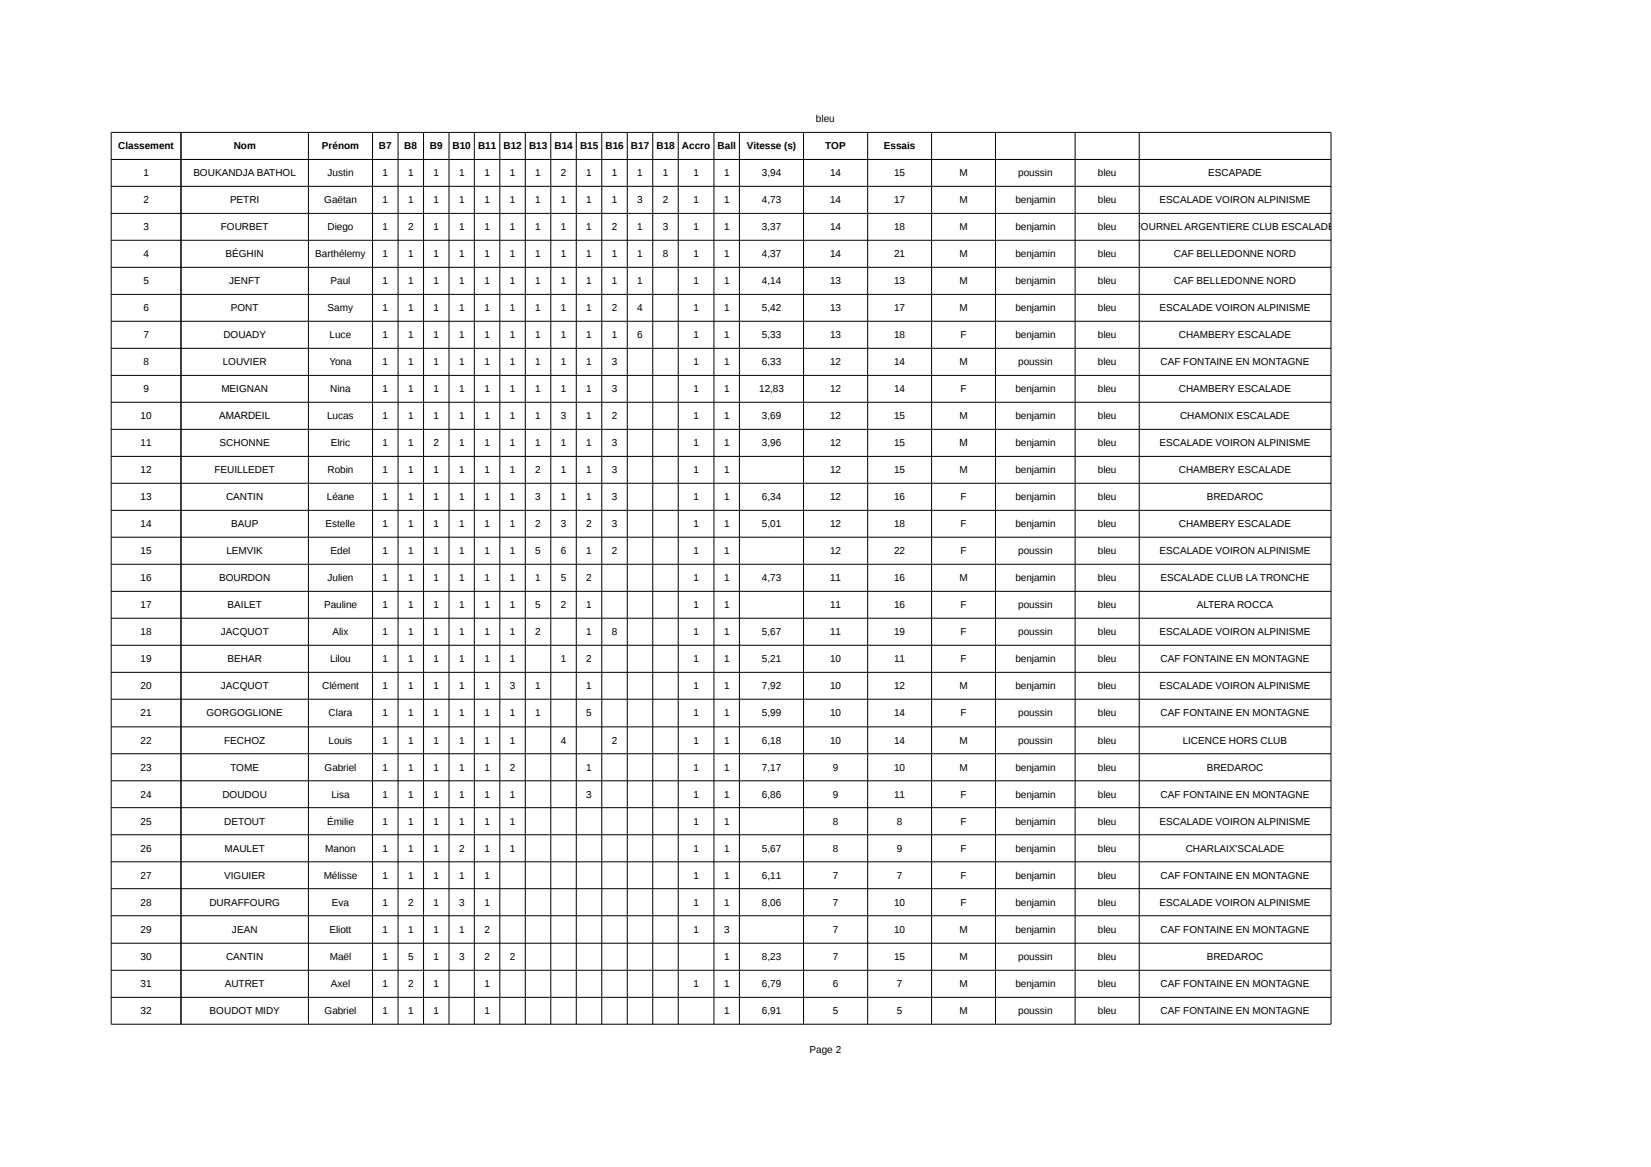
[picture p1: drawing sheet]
<svg xmlns="http://www.w3.org/2000/svg" width="297mm" height="210mm" viewBox="0 0 297 210" stroke-linecap="round" stroke-linejoin="round" font-family="sans-serif">
<defs><g id="words">
<g font-size="1.8">
<text x="146.8" y="21.9">bleu</text>
<text x="21.3" y="26.9">Classement</text>
<text x="42.1" y="26.9">Nom</text>
<text x="57.9" y="26.9">Prénom</text>
<text x="68.2" y="26.9">B7</text>
<text x="72.7" y="26.9">B8</text>
<text x="77.3" y="26.9">B9</text>
<text x="81.4" y="26.9">B10</text>
<text x="86" y="26.9">B11</text>
<text x="90.6" y="26.9">B12</text>
<text x="95.2" y="26.9">B13</text>
<text x="99.8" y="26.9">B14</text>
<text x="104.4" y="26.9">B15</text>
<text x="108.9" y="26.9">B16</text>
<text x="113.5" y="26.9">B17</text>
<text x="118.1" y="26.9">B18</text>
<text x="122.7" y="26.9">Accro</text>
<text x="129.1" y="26.9">Ball</text>
<text x="134.4" y="26.9">Vitesse (s)</text>
<text x="148.5" y="26.9">TOP</text>
<text x="159" y="26.9">Essais</text>
<text x="25.8" y="31.7">1</text>
<text x="34.8" y="31.7">BOUKANDJA BATHOL</text>
<text x="58.9" y="31.7">Justin</text>
<text x="68.8" y="31.7">1</text>
<text x="73.4" y="31.7">1</text>
<text x="78" y="31.7">1</text>
<text x="82.6" y="31.7">1</text>
<text x="87.2" y="31.7">1</text>
<text x="91.7" y="31.7">1</text>
<text x="96.3" y="31.7">1</text>
<text x="100.9" y="31.7">2</text>
<text x="105.5" y="31.7">1</text>
<text x="110.1" y="31.7">1</text>
<text x="114.7" y="31.7">1</text>
<text x="119.2" y="31.7">1</text>
<text x="124.7" y="31.7">1</text>
<text x="130.3" y="31.7">1</text>
<text x="137.1" y="31.7">3,94</text>
<text x="149.3" y="31.7">14</text>
<text x="160.9" y="31.7">15</text>
<text x="172.6" y="31.7">M</text>
<text x="183.2" y="31.7">poussin</text>
<text x="197.5" y="31.7">bleu</text>
<text x="217.4" y="31.7">ESCAPADE</text>
<text x="25.8" y="36.6">2</text>
<text x="25.8" y="41.5">3</text>
<text x="39.7" y="41.5">FOURBET</text>
<text x="41.4" y="36.6">PETRI</text>
<text x="58.3" y="36.6">Gaëtan</text>
<text x="58.9" y="41.5">Diego</text>
<text x="68.8" y="36.6">1</text>
<text x="68.8" y="41.5">1</text>
<text x="73.4" y="36.6">1</text>
<text x="73.4" y="41.5">2</text>
<text x="78" y="36.6">1</text>
<text x="78" y="41.5">1</text>
<text x="82.6" y="36.6">1</text>
<text x="82.6" y="41.5">1</text>
<text x="87.2" y="36.6">1</text>
<text x="87.2" y="41.5">1</text>
<text x="91.7" y="36.6">1</text>
<text x="91.7" y="41.5">1</text>
<text x="96.3" y="36.6">1</text>
<text x="96.3" y="41.5">1</text>
<text x="100.9" y="36.6">1</text>
<text x="100.9" y="41.5">1</text>
<text x="105.5" y="36.6">1</text>
<text x="105.5" y="41.5">1</text>
<text x="110.1" y="36.6">1</text>
<text x="110.1" y="41.5">2</text>
<text x="114.7" y="36.6">3</text>
<text x="114.7" y="41.5">1</text>
<text x="119.2" y="36.6">2</text>
<text x="119.2" y="41.5">3</text>
<text x="124.7" y="36.6">1</text>
<text x="124.7" y="41.5">1</text>
<text x="130.3" y="36.6">1</text>
<text x="130.3" y="41.5">1</text>
<text x="137.1" y="36.6">4,73</text>
<text x="137.1" y="41.5">3,37</text>
<text x="149.3" y="36.6">14</text>
<text x="149.3" y="41.5">14</text>
<text x="160.9" y="36.6">17</text>
<text x="160.9" y="41.5">18</text>
<text x="172.6" y="36.6">M</text>
<text x="172.6" y="41.5">M</text>
<text x="182.7" y="36.6">benjamin</text>
<text x="182.7" y="41.5">benjamin</text>
<text x="197.5" y="36.6">bleu</text>
<text x="197.5" y="41.5">bleu</text>
<text x="204.2" y="41.5">FOURNEL ARGENTIERE CLUB ESCALADE</text>
<text x="208.6" y="36.6">ESCALADE VOIRON ALPINISME</text>
<text x="25.8" y="46.3">4</text>
<text x="40.6" y="46.3">BÉGHIN</text>
<text x="56.7" y="46.3">Barthélemy</text>
<text x="68.8" y="46.3">1</text>
<text x="73.4" y="46.3">1</text>
<text x="78" y="46.3">1</text>
<text x="82.6" y="46.3">1</text>
<text x="87.2" y="46.3">1</text>
<text x="91.7" y="46.3">1</text>
<text x="96.3" y="46.3">1</text>
<text x="100.9" y="46.3">1</text>
<text x="105.5" y="46.3">1</text>
<text x="110.1" y="46.3">1</text>
<text x="114.7" y="46.3">1</text>
<text x="119.2" y="46.3">8</text>
<text x="124.7" y="46.3">1</text>
<text x="130.3" y="46.3">1</text>
<text x="137.1" y="46.3">4,37</text>
<text x="149.3" y="46.3">14</text>
<text x="160.9" y="46.3">21</text>
<text x="172.6" y="46.3">M</text>
<text x="182.7" y="46.3">benjamin</text>
<text x="197.5" y="46.3">bleu</text>
<text x="211.2" y="46.3">CAF BELLEDONNE NORD</text>
<text x="25.8" y="51.2">5</text>
<text x="41.2" y="51.2">JENFT</text>
<text x="59.5" y="51.2">Paul</text>
<text x="68.8" y="51.2">1</text>
<text x="73.4" y="51.2">1</text>
<text x="78" y="51.2">1</text>
<text x="82.6" y="51.2">1</text>
<text x="87.2" y="51.2">1</text>
<text x="91.7" y="51.2">1</text>
<text x="96.3" y="51.2">1</text>
<text x="100.9" y="51.2">1</text>
<text x="105.5" y="51.2">1</text>
<text x="110.1" y="51.2">1</text>
<text x="114.7" y="51.2">1</text>
<text x="124.7" y="51.2">1</text>
<text x="130.3" y="51.2">1</text>
<text x="137.1" y="51.2">4,14</text>
<text x="149.3" y="51.2">13</text>
<text x="160.9" y="51.2">13</text>
<text x="172.6" y="51.2">M</text>
<text x="182.7" y="51.2">benjamin</text>
<text x="197.5" y="51.2">bleu</text>
<text x="211.2" y="51.2">CAF BELLEDONNE NORD</text>
<text x="25.8" y="56">6</text>
<text x="41.5" y="56">PONT</text>
<text x="58.9" y="56">Samy</text>
<text x="68.8" y="56">1</text>
<text x="73.4" y="56">1</text>
<text x="78" y="56">1</text>
<text x="82.6" y="56">1</text>
<text x="87.2" y="56">1</text>
<text x="91.7" y="56">1</text>
<text x="96.3" y="56">1</text>
<text x="100.9" y="56">1</text>
<text x="105.5" y="56">1</text>
<text x="110.1" y="56">2</text>
<text x="114.7" y="56">4</text>
<text x="124.7" y="56">1</text>
<text x="130.3" y="56">1</text>
<text x="137.1" y="56">5,42</text>
<text x="149.3" y="56">13</text>
<text x="160.9" y="56">17</text>
<text x="172.6" y="56">M</text>
<text x="182.7" y="56">benjamin</text>
<text x="197.5" y="56">bleu</text>
<text x="208.6" y="56">ESCALADE VOIRON ALPINISME</text>
<text x="25.8" y="60.9">7</text>
<text x="25.8" y="65.7">8</text>
<text x="40.1" y="65.7">LOUVIER</text>
<text x="40.2" y="60.9">DOUADY</text>
<text x="59.3" y="65.7">Yona</text>
<text x="59.3" y="60.9">Luce</text>
<text x="68.8" y="60.9">1</text>
<text x="68.8" y="65.7">1</text>
<text x="73.4" y="60.9">1</text>
<text x="73.4" y="65.7">1</text>
<text x="78" y="60.9">1</text>
<text x="78" y="65.7">1</text>
<text x="82.6" y="60.9">1</text>
<text x="82.6" y="65.7">1</text>
<text x="87.2" y="60.9">1</text>
<text x="87.2" y="65.7">1</text>
<text x="91.7" y="60.9">1</text>
<text x="91.7" y="65.7">1</text>
<text x="96.3" y="60.9">1</text>
<text x="96.3" y="65.7">1</text>
<text x="100.9" y="60.9">1</text>
<text x="100.9" y="65.7">1</text>
<text x="105.5" y="60.9">1</text>
<text x="105.5" y="65.7">1</text>
<text x="110.1" y="60.9">1</text>
<text x="110.1" y="65.7">3</text>
<text x="114.7" y="60.9">6</text>
<text x="124.7" y="60.9">1</text>
<text x="124.7" y="65.7">1</text>
<text x="130.3" y="60.9">1</text>
<text x="130.3" y="65.7">1</text>
<text x="137.1" y="60.9">5,33</text>
<text x="137.1" y="65.7">6,33</text>
<text x="149.3" y="60.9">13</text>
<text x="149.3" y="65.7">12</text>
<text x="160.9" y="60.9">18</text>
<text x="160.9" y="65.7">14</text>
<text x="172.6" y="65.7">M</text>
<text x="172.8" y="60.9">F</text>
<text x="182.7" y="60.9">benjamin</text>
<text x="183.2" y="65.7">poussin</text>
<text x="197.5" y="60.9">bleu</text>
<text x="197.5" y="65.7">bleu</text>
<text x="208.8" y="65.7">CAF FONTAINE EN MONTAGNE</text>
<text x="212.1" y="60.9">CHAMBERY ESCALADE</text>
<text x="25.8" y="70.6">9</text>
<text x="39.8" y="70.6">MEIGNAN</text>
<text x="59.4" y="70.6">Nina</text>
<text x="68.8" y="70.6">1</text>
<text x="73.4" y="70.6">1</text>
<text x="78" y="70.6">1</text>
<text x="82.6" y="70.6">1</text>
<text x="87.2" y="70.6">1</text>
<text x="91.7" y="70.6">1</text>
<text x="96.3" y="70.6">1</text>
<text x="100.9" y="70.6">1</text>
<text x="105.5" y="70.6">1</text>
<text x="110.1" y="70.6">3</text>
<text x="124.7" y="70.6">1</text>
<text x="130.3" y="70.6">1</text>
<text x="136.6" y="70.6">12,83</text>
<text x="149.3" y="70.6">12</text>
<text x="160.9" y="70.6">14</text>
<text x="172.8" y="70.6">F</text>
<text x="182.7" y="70.6">benjamin</text>
<text x="197.5" y="70.6">bleu</text>
<text x="212.1" y="70.6">CHAMBERY ESCALADE</text>
<text x="25.3" y="75.4">10</text>
<text x="39.4" y="75.4">AMARDEIL</text>
<text x="58.8" y="75.4">Lucas</text>
<text x="68.8" y="75.4">1</text>
<text x="73.4" y="75.4">1</text>
<text x="78" y="75.4">1</text>
<text x="82.6" y="75.4">1</text>
<text x="87.2" y="75.4">1</text>
<text x="91.7" y="75.4">1</text>
<text x="96.3" y="75.4">1</text>
<text x="100.9" y="75.4">3</text>
<text x="105.5" y="75.4">1</text>
<text x="110.1" y="75.4">2</text>
<text x="124.7" y="75.4">1</text>
<text x="130.3" y="75.4">1</text>
<text x="137.1" y="75.4">3,69</text>
<text x="149.3" y="75.4">12</text>
<text x="160.9" y="75.4">15</text>
<text x="172.6" y="75.4">M</text>
<text x="182.7" y="75.4">benjamin</text>
<text x="197.5" y="75.4">bleu</text>
<text x="212.3" y="75.4">CHAMONIX ESCALADE</text>
<text x="25.3" y="80.3">11</text>
<text x="39.5" y="80.3">SCHONNE</text>
<text x="59.5" y="80.3">Elric</text>
<text x="68.8" y="80.3">1</text>
<text x="73.4" y="80.3">1</text>
<text x="78" y="80.3">2</text>
<text x="82.6" y="80.3">1</text>
<text x="87.2" y="80.3">1</text>
<text x="91.7" y="80.3">1</text>
<text x="96.3" y="80.3">1</text>
<text x="100.9" y="80.3">1</text>
<text x="105.5" y="80.3">1</text>
<text x="110.1" y="80.3">3</text>
<text x="124.7" y="80.3">1</text>
<text x="130.3" y="80.3">1</text>
<text x="137.1" y="80.3">3,96</text>
<text x="149.3" y="80.3">12</text>
<text x="160.9" y="80.3">15</text>
<text x="172.6" y="80.3">M</text>
<text x="182.7" y="80.3">benjamin</text>
<text x="197.5" y="80.3">bleu</text>
<text x="208.6" y="80.3">ESCALADE VOIRON ALPINISME</text>
<text x="25.3" y="85.1">12</text>
<text x="25.3" y="90">13</text>
<text x="38.6" y="85.1">FEUILLEDET</text>
<text x="40.7" y="90">CANTIN</text>
<text x="58.8" y="90">Léane</text>
<text x="58.9" y="85.1">Robin</text>
<text x="68.8" y="85.1">1</text>
<text x="68.8" y="90">1</text>
<text x="73.4" y="85.1">1</text>
<text x="73.4" y="90">1</text>
<text x="78" y="85.1">1</text>
<text x="78" y="90">1</text>
<text x="82.6" y="85.1">1</text>
<text x="82.6" y="90">1</text>
<text x="87.2" y="85.1">1</text>
<text x="87.2" y="90">1</text>
<text x="91.7" y="85.1">1</text>
<text x="91.7" y="90">1</text>
<text x="96.3" y="85.1">2</text>
<text x="96.3" y="90">3</text>
<text x="100.9" y="85.1">1</text>
<text x="100.9" y="90">1</text>
<text x="105.5" y="85.1">1</text>
<text x="105.5" y="90">1</text>
<text x="110.1" y="85.1">3</text>
<text x="110.1" y="90">3</text>
<text x="124.7" y="85.1">1</text>
<text x="124.7" y="90">1</text>
<text x="130.3" y="85.1">1</text>
<text x="130.3" y="90">1</text>
<text x="137.1" y="90">6,34</text>
<text x="149.3" y="85.1">12</text>
<text x="149.3" y="90">12</text>
<text x="160.9" y="85.1">15</text>
<text x="160.9" y="90">16</text>
<text x="172.6" y="85.1">M</text>
<text x="172.8" y="90">F</text>
<text x="182.7" y="85.1">benjamin</text>
<text x="182.7" y="90">benjamin</text>
<text x="197.5" y="85.1">bleu</text>
<text x="197.5" y="90">bleu</text>
<text x="212.1" y="85.1">CHAMBERY ESCALADE</text>
<text x="217.1" y="90">BREDAROC</text>
<text x="25.3" y="94.9">14</text>
<text x="41.6" y="94.9">BAUP</text>
<text x="58.6" y="94.9">Estelle</text>
<text x="68.8" y="94.9">1</text>
<text x="73.4" y="94.9">1</text>
<text x="78" y="94.9">1</text>
<text x="82.6" y="94.9">1</text>
<text x="87.2" y="94.9">1</text>
<text x="91.7" y="94.9">1</text>
<text x="96.3" y="94.9">2</text>
<text x="100.9" y="94.9">3</text>
<text x="105.5" y="94.9">2</text>
<text x="110.1" y="94.9">3</text>
<text x="124.7" y="94.9">1</text>
<text x="130.3" y="94.9">1</text>
<text x="137.1" y="94.9">5,01</text>
<text x="149.3" y="94.9">12</text>
<text x="160.9" y="94.9">18</text>
<text x="172.8" y="94.9">F</text>
<text x="182.7" y="94.9">benjamin</text>
<text x="197.5" y="94.9">bleu</text>
<text x="212.1" y="94.9">CHAMBERY ESCALADE</text>
<text x="25.3" y="99.7">15</text>
<text x="40.7" y="99.7">LEMVIK</text>
<text x="59.5" y="99.7">Edel</text>
<text x="68.8" y="99.7">1</text>
<text x="73.4" y="99.7">1</text>
<text x="78" y="99.7">1</text>
<text x="82.6" y="99.7">1</text>
<text x="87.2" y="99.7">1</text>
<text x="91.7" y="99.7">1</text>
<text x="96.3" y="99.7">5</text>
<text x="100.9" y="99.7">6</text>
<text x="105.5" y="99.7">1</text>
<text x="110.1" y="99.7">2</text>
<text x="124.7" y="99.7">1</text>
<text x="130.3" y="99.7">1</text>
<text x="149.3" y="99.7">12</text>
<text x="160.9" y="99.7">22</text>
<text x="172.8" y="99.7">F</text>
<text x="183.2" y="99.7">poussin</text>
<text x="197.5" y="99.7">bleu</text>
<text x="208.6" y="99.7">ESCALADE VOIRON ALPINISME</text>
<text x="25.3" y="104.6">16</text>
<text x="39.4" y="104.6">BOURDON</text>
<text x="58.9" y="104.6">Julien</text>
<text x="68.8" y="104.6">1</text>
<text x="73.4" y="104.6">1</text>
<text x="78" y="104.6">1</text>
<text x="82.6" y="104.6">1</text>
<text x="87.2" y="104.6">1</text>
<text x="91.7" y="104.6">1</text>
<text x="96.3" y="104.6">1</text>
<text x="100.9" y="104.6">5</text>
<text x="105.5" y="104.6">2</text>
<text x="124.7" y="104.6">1</text>
<text x="130.3" y="104.6">1</text>
<text x="137.1" y="104.6">4,73</text>
<text x="149.3" y="104.6">11</text>
<text x="160.9" y="104.6">16</text>
<text x="172.6" y="104.6">M</text>
<text x="182.7" y="104.6">benjamin</text>
<text x="197.5" y="104.6">bleu</text>
<text x="208.8" y="104.6">ESCALADE CLUB LA TRONCHE</text>
<text x="25.3" y="109.4">17</text>
<text x="41" y="109.4">BAILET</text>
<text x="58.3" y="109.4">Pauline</text>
<text x="68.8" y="109.4">1</text>
<text x="73.4" y="109.4">1</text>
<text x="78" y="109.4">1</text>
<text x="82.6" y="109.4">1</text>
<text x="87.2" y="109.4">1</text>
<text x="91.7" y="109.4">1</text>
<text x="96.3" y="109.4">5</text>
<text x="100.9" y="109.4">2</text>
<text x="105.5" y="109.4">1</text>
<text x="124.7" y="109.4">1</text>
<text x="130.3" y="109.4">1</text>
<text x="149.3" y="109.4">11</text>
<text x="160.9" y="109.4">16</text>
<text x="172.8" y="109.4">F</text>
<text x="183.2" y="109.4">poussin</text>
<text x="197.5" y="109.4">bleu</text>
<text x="215.3" y="109.4">ALTERA ROCCA</text>
<text x="25.3" y="114.3">18</text>
<text x="25.3" y="119.1">19</text>
<text x="39.7" y="114.3">JACQUOT</text>
<text x="40.9" y="119.1">BEHAR</text>
<text x="59.4" y="119.1">Lilou</text>
<text x="59.8" y="114.3">Alix</text>
<text x="68.8" y="114.3">1</text>
<text x="68.8" y="119.1">1</text>
<text x="73.4" y="114.3">1</text>
<text x="73.4" y="119.1">1</text>
<text x="78" y="114.3">1</text>
<text x="78" y="119.1">1</text>
<text x="82.6" y="114.3">1</text>
<text x="82.6" y="119.1">1</text>
<text x="87.2" y="114.3">1</text>
<text x="87.2" y="119.1">1</text>
<text x="91.7" y="114.3">1</text>
<text x="91.7" y="119.1">1</text>
<text x="96.3" y="114.3">2</text>
<text x="100.9" y="119.1">1</text>
<text x="105.5" y="114.3">1</text>
<text x="105.5" y="119.1">2</text>
<text x="110.1" y="114.3">8</text>
<text x="124.7" y="114.3">1</text>
<text x="124.7" y="119.1">1</text>
<text x="130.3" y="114.3">1</text>
<text x="130.3" y="119.1">1</text>
<text x="137.1" y="114.3">5,67</text>
<text x="137.1" y="119.1">5,21</text>
<text x="149.3" y="114.3">11</text>
<text x="149.3" y="119.1">10</text>
<text x="160.9" y="114.3">19</text>
<text x="160.9" y="119.1">11</text>
<text x="172.8" y="114.3">F</text>
<text x="172.8" y="119.1">F</text>
<text x="182.7" y="119.1">benjamin</text>
<text x="183.2" y="114.3">poussin</text>
<text x="197.5" y="114.3">bleu</text>
<text x="197.5" y="119.1">bleu</text>
<text x="208.6" y="114.3">ESCALADE VOIRON ALPINISME</text>
<text x="208.8" y="119.1">CAF FONTAINE EN MONTAGNE</text>
<text x="25.3" y="124">20</text>
<text x="39.7" y="124">JACQUOT</text>
<text x="58" y="124">Clément</text>
<text x="68.8" y="124">1</text>
<text x="73.4" y="124">1</text>
<text x="78" y="124">1</text>
<text x="82.6" y="124">1</text>
<text x="87.2" y="124">1</text>
<text x="91.7" y="124">3</text>
<text x="96.3" y="124">1</text>
<text x="105.5" y="124">1</text>
<text x="124.7" y="124">1</text>
<text x="130.3" y="124">1</text>
<text x="137.1" y="124">7,92</text>
<text x="149.3" y="124">10</text>
<text x="160.9" y="124">12</text>
<text x="172.6" y="124">M</text>
<text x="182.7" y="124">benjamin</text>
<text x="197.5" y="124">bleu</text>
<text x="208.6" y="124">ESCALADE VOIRON ALPINISME</text>
<text x="25.3" y="128.9">21</text>
<text x="37.1" y="128.9">GORGOGLIONE</text>
<text x="59.1" y="128.9">Clara</text>
<text x="68.8" y="128.9">1</text>
<text x="73.4" y="128.9">1</text>
<text x="78" y="128.9">1</text>
<text x="82.6" y="128.9">1</text>
<text x="87.2" y="128.9">1</text>
<text x="91.7" y="128.9">1</text>
<text x="96.3" y="128.9">1</text>
<text x="105.5" y="128.9">5</text>
<text x="124.7" y="128.9">1</text>
<text x="130.3" y="128.9">1</text>
<text x="137.1" y="128.9">5,99</text>
<text x="149.3" y="128.9">10</text>
<text x="160.9" y="128.9">14</text>
<text x="172.8" y="128.9">F</text>
<text x="183.2" y="128.9">poussin</text>
<text x="197.5" y="128.9">bleu</text>
<text x="208.8" y="128.9">CAF FONTAINE EN MONTAGNE</text>
<text x="25.3" y="133.8">22</text>
<text x="40.3" y="133.8">FECHOZ</text>
<text x="59.1" y="133.8">Louis</text>
<text x="68.8" y="133.8">1</text>
<text x="73.4" y="133.8">1</text>
<text x="78" y="133.8">1</text>
<text x="82.6" y="133.8">1</text>
<text x="87.2" y="133.8">1</text>
<text x="91.7" y="133.8">1</text>
<text x="100.9" y="133.8">4</text>
<text x="110.1" y="133.8">2</text>
<text x="124.7" y="133.8">1</text>
<text x="130.3" y="133.8">1</text>
<text x="137.1" y="133.8">6,18</text>
<text x="149.3" y="133.8">10</text>
<text x="160.9" y="133.8">14</text>
<text x="172.6" y="133.8">M</text>
<text x="183.2" y="133.8">poussin</text>
<text x="197.5" y="133.8">bleu</text>
<text x="212.8" y="133.8">LICENCE HORS CLUB</text>
<text x="25.3" y="138.6">23</text>
<text x="25.3" y="143.5">24</text>
<text x="40" y="143.5">DOUDOU</text>
<text x="41.5" y="138.6">TOME</text>
<text x="58.4" y="138.6">Gabriel</text>
<text x="59.6" y="143.5">Lisa</text>
<text x="68.8" y="138.6">1</text>
<text x="68.8" y="143.5">1</text>
<text x="73.4" y="138.6">1</text>
<text x="73.4" y="143.5">1</text>
<text x="78" y="138.6">1</text>
<text x="78" y="143.5">1</text>
<text x="82.6" y="138.6">1</text>
<text x="82.6" y="143.5">1</text>
<text x="87.2" y="138.6">1</text>
<text x="87.2" y="143.5">1</text>
<text x="91.7" y="138.6">2</text>
<text x="91.7" y="143.5">1</text>
<text x="105.5" y="138.6">1</text>
<text x="105.5" y="143.5">3</text>
<text x="124.7" y="138.6">1</text>
<text x="124.7" y="143.5">1</text>
<text x="130.3" y="138.6">1</text>
<text x="130.3" y="143.5">1</text>
<text x="137.1" y="138.6">7,17</text>
<text x="137.1" y="143.5">6,86</text>
<text x="149.8" y="138.6">9</text>
<text x="149.8" y="143.5">9</text>
<text x="160.9" y="138.6">10</text>
<text x="160.9" y="143.5">11</text>
<text x="172.6" y="138.6">M</text>
<text x="172.8" y="143.5">F</text>
<text x="182.7" y="138.6">benjamin</text>
<text x="182.7" y="143.5">benjamin</text>
<text x="197.5" y="138.6">bleu</text>
<text x="197.5" y="143.5">bleu</text>
<text x="208.8" y="143.5">CAF FONTAINE EN MONTAGNE</text>
<text x="217.1" y="138.6">BREDAROC</text>
<text x="25.3" y="148.3">25</text>
<text x="40.4" y="148.3">DETOUT</text>
<text x="58.8" y="148.3">Émilie</text>
<text x="68.8" y="148.3">1</text>
<text x="73.4" y="148.3">1</text>
<text x="78" y="148.3">1</text>
<text x="82.6" y="148.3">1</text>
<text x="87.2" y="148.3">1</text>
<text x="91.7" y="148.3">1</text>
<text x="124.7" y="148.3">1</text>
<text x="130.3" y="148.3">1</text>
<text x="149.8" y="148.3">8</text>
<text x="161.4" y="148.3">8</text>
<text x="172.8" y="148.3">F</text>
<text x="182.7" y="148.3">benjamin</text>
<text x="197.5" y="148.3">bleu</text>
<text x="208.6" y="148.3">ESCALADE VOIRON ALPINISME</text>
<text x="25.3" y="153.2">26</text>
<text x="40.4" y="153.2">MAULET</text>
<text x="58.5" y="153.2">Manon</text>
<text x="68.8" y="153.2">1</text>
<text x="73.4" y="153.2">1</text>
<text x="78" y="153.2">1</text>
<text x="82.6" y="153.2">2</text>
<text x="87.2" y="153.2">1</text>
<text x="91.7" y="153.2">1</text>
<text x="124.7" y="153.2">1</text>
<text x="130.3" y="153.2">1</text>
<text x="137.1" y="153.2">5,67</text>
<text x="149.8" y="153.2">8</text>
<text x="161.4" y="153.2">9</text>
<text x="172.8" y="153.2">F</text>
<text x="182.7" y="153.2">benjamin</text>
<text x="197.5" y="153.2">bleu</text>
<text x="213.3" y="153.2">CHARLAIX'SCALADE</text>
<text x="25.3" y="158.1">27</text>
<text x="40.3" y="158.1">VIGUIER</text>
<text x="58.2" y="158.1">Mélisse</text>
<text x="68.8" y="158.1">1</text>
<text x="73.4" y="158.1">1</text>
<text x="78" y="158.1">1</text>
<text x="82.6" y="158.1">1</text>
<text x="87.2" y="158.1">1</text>
<text x="124.7" y="158.1">1</text>
<text x="130.3" y="158.1">1</text>
<text x="137.1" y="158.1">6,11</text>
<text x="149.8" y="158.1">7</text>
<text x="161.4" y="158.1">7</text>
<text x="172.8" y="158.1">F</text>
<text x="182.7" y="158.1">benjamin</text>
<text x="197.5" y="158.1">bleu</text>
<text x="208.8" y="158.1">CAF FONTAINE EN MONTAGNE</text>
<text x="25.3" y="162.9">28</text>
<text x="25.3" y="167.8">29</text>
<text x="37.7" y="162.9">DURAFFOURG</text>
<text x="41.7" y="167.8">JEAN</text>
<text x="59.3" y="167.8">Eliott</text>
<text x="59.7" y="162.9">Eva</text>
<text x="68.8" y="162.9">1</text>
<text x="68.8" y="167.8">1</text>
<text x="73.4" y="162.9">2</text>
<text x="73.4" y="167.8">1</text>
<text x="78" y="162.9">1</text>
<text x="78" y="167.8">1</text>
<text x="82.6" y="162.9">3</text>
<text x="82.6" y="167.8">1</text>
<text x="87.2" y="162.9">1</text>
<text x="87.2" y="167.8">2</text>
<text x="124.7" y="162.9">1</text>
<text x="124.7" y="167.8">1</text>
<text x="130.3" y="162.9">1</text>
<text x="130.3" y="167.8">3</text>
<text x="137.1" y="162.9">8,06</text>
<text x="149.8" y="162.9">7</text>
<text x="149.8" y="167.8">7</text>
<text x="160.9" y="162.9">10</text>
<text x="160.9" y="167.8">10</text>
<text x="172.6" y="167.8">M</text>
<text x="172.8" y="162.9">F</text>
<text x="182.7" y="162.9">benjamin</text>
<text x="182.7" y="167.8">benjamin</text>
<text x="197.5" y="162.9">bleu</text>
<text x="197.5" y="167.8">bleu</text>
<text x="208.6" y="162.9">ESCALADE VOIRON ALPINISME</text>
<text x="208.8" y="167.8">CAF FONTAINE EN MONTAGNE</text>
<text x="25.3" y="172.7">30</text>
<text x="40.7" y="172.7">CANTIN</text>
<text x="59.3" y="172.7">Maël</text>
<text x="68.8" y="172.7">1</text>
<text x="73.4" y="172.7">5</text>
<text x="78" y="172.7">1</text>
<text x="82.6" y="172.7">3</text>
<text x="87.2" y="172.7">2</text>
<text x="91.7" y="172.7">2</text>
<text x="130.3" y="172.7">1</text>
<text x="137.1" y="172.7">8,23</text>
<text x="149.8" y="172.7">7</text>
<text x="160.9" y="172.7">15</text>
<text x="172.6" y="172.7">M</text>
<text x="183.2" y="172.7">poussin</text>
<text x="197.5" y="172.7">bleu</text>
<text x="217.1" y="172.7">BREDAROC</text>
<text x="25.3" y="177.6">31</text>
<text x="40.4" y="177.6">AUTRET</text>
<text x="59.5" y="177.6">Axel</text>
<text x="68.8" y="177.6">1</text>
<text x="73.4" y="177.6">2</text>
<text x="78" y="177.6">1</text>
<text x="87.2" y="177.6">1</text>
<text x="124.7" y="177.6">1</text>
<text x="130.3" y="177.6">1</text>
<text x="137.1" y="177.6">6,79</text>
<text x="149.8" y="177.6">6</text>
<text x="161.4" y="177.6">7</text>
<text x="172.6" y="177.6">M</text>
<text x="182.7" y="177.6">benjamin</text>
<text x="197.5" y="177.6">bleu</text>
<text x="208.8" y="177.6">CAF FONTAINE EN MONTAGNE</text>
<text x="25.3" y="182.4">32</text>
<text x="37.7" y="182.4">BOUDOT MIDY</text>
<text x="58.4" y="182.4">Gabriel</text>
<text x="68.8" y="182.4">1</text>
<text x="73.4" y="182.4">1</text>
<text x="78" y="182.4">1</text>
<text x="87.2" y="182.4">1</text>
<text x="130.3" y="182.4">1</text>
<text x="137.1" y="182.4">6,91</text>
<text x="149.8" y="182.4">5</text>
<text x="161.4" y="182.4">5</text>
<text x="172.6" y="182.4">M</text>
<text x="183.2" y="182.4">poussin</text>
<text x="197.5" y="182.4">bleu</text>
<text x="208.8" y="182.4">CAF FONTAINE EN MONTAGNE</text>
<text x="145.6" y="189.3">Page 2</text>
</g>
</g></defs>
<g fill="none" stroke="#000" stroke-width=".18">
<path d="M20 23.8h219.5v160.4h-219.5zM20 28.7h219.5M20 33.5h219.5M20 38.4h219.5M32.6 23.8v160.4M55.5 23.8v160.4M67 23.8v160.4M71.6 23.8v160.4M76.2 23.8v160.4M80.8 23.8v160.4M85.3 23.8v160.4M89.9 23.8v160.4"/>
<path d="M94.5 23.8v160.4M99.1 23.8v160.4M103.7 23.8v160.4M108.3 23.8v160.4M112.9 23.8v160.4M117.4 23.8v160.4M122 23.8v160.4M128.4 23.8v160.4M133 23.8v160.4M144.6 23.8v160.4M156.1 23.8v160.4M167.6 23.8v160.4"/>
<path d="M179.1 23.8v160.4M193.4 23.8v160.4M205 23.8v160.4M20 43.2h219.5M20 48.1h219.5M20 53h219.5M20 57.8h219.5M20 62.7h219.5M20 67.5h219.5M20 72.4h219.5M20 77.2h219.5M20 82.1h219.5"/>
<path d="M20 86.9h219.5M20 91.8h219.5M20 96.6h219.5M20 101.5h219.5M20 106.4h219.5M20 111.2h219.5M20 116.1h219.5M20 120.9h219.5M20 125.8h219.5M20 130.7h219.5M20 135.6h219.5M20 140.4h219.5"/>
<path d="M20 145.3h219.5M20 150.1h219.5M20 155h219.5M20 159.8h219.5M20 164.7h219.5M20 169.7h219.5M20 174.5h219.5M20 179.4h219.5"/>
</g>
<use href="#words"/>
</svg>
